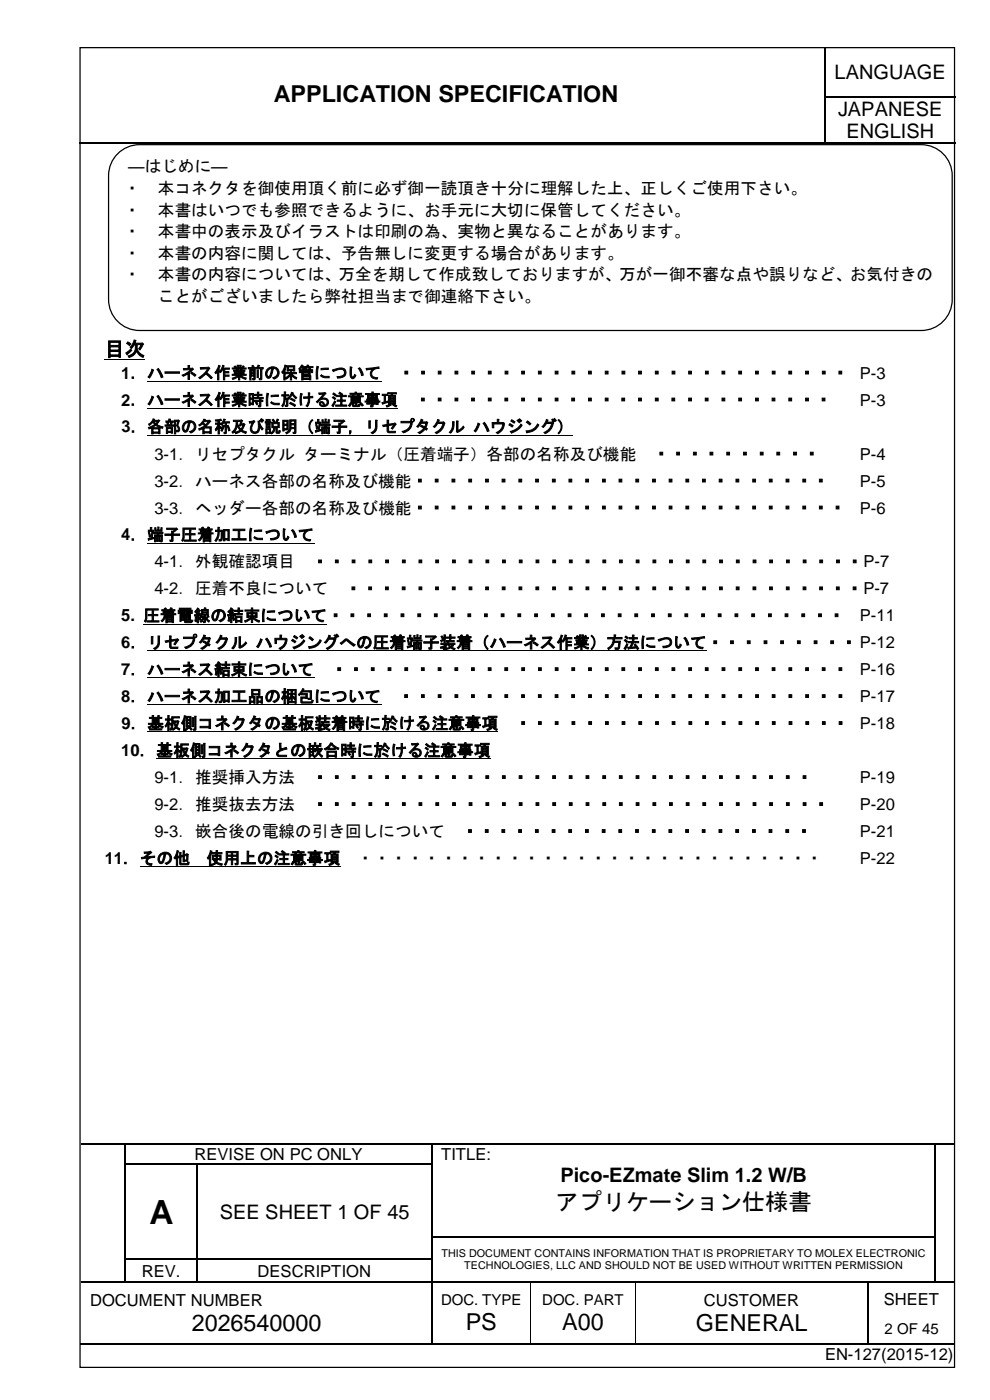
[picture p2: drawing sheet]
<svg xmlns="http://www.w3.org/2000/svg" width="210mm" height="297mm" viewBox="0 0 210 297" stroke-linecap="round" stroke-linejoin="round" font-family="sans-serif">
<defs><g id="words">
<text font-size="7.1" x="31.7" y="259.6">A</text>
<g font-size="5">
<text x="58.1" y="21.6">APPLICATION SPECIFICATION</text>
<text x="117.8" y="256.7">アプリケーション仕様書</text>
<text x="40.6" y="282.4">2026540000</text>
<text x="98.7" y="282.2">PS</text>
<text x="119.2" y="282.2">A00</text>
<text x="147.6" y="282.4">GENERAL</text>
</g>
<g font-size="4.2">
<text x="176.9" y="16.7">LANGUAGE</text>
<text x="177.7" y="24.5">JAPANESE</text>
<text x="179.4" y="29.4">ENGLISH</text>
<text x="22.2" y="75.5">目次</text>
<text x="118.8" y="250.7">Pico-EZmate Slim 1.2 W/B</text>
<text x="46.6" y="258.6">SEE SHEET 1 OF 45</text>
</g>
<g font-size="3.5">
<text x="27.1" y="36.6">―はじめに―</text>
<text x="27.1" y="41.2">・</text>
<text x="33.5" y="41.2">本コネクタを御使用頂く前に必ず御一読頂き十分に理解した上、正しくご使用下さい。</text>
<text x="27.1" y="45.7">・</text>
<text x="33.5" y="45.7">本書はいつでも参照できるように、お手元に大切に保管してください。</text>
<text x="27.1" y="50.3">・</text>
<text x="33.5" y="50.3">本書中の表示及びイラストは印刷の為、実物と異なることがあります。</text>
<text x="27.1" y="54.9">・</text>
<text x="27.1" y="59.4">・</text>
<text x="33.5" y="54.9">本書の内容に関しては、予告無しに変更する場合があります。</text>
<text x="33.5" y="59.4">本書の内容については、万全を期して作成致しておりますが、万が一御不審な点や誤りなど、お気付きの</text>
<text x="33.5" y="64">ことがございましたら弊社担当まで御連絡下さい。</text>
<text x="25.7" y="80.3">1．ハーネス作業前の保管について</text>
<text x="84.4" y="80.3">・・・・・・・・・・・・・・・・・・・・・・・・・・・ P-3</text>
<text x="25.7" y="86">2．ハーネス作業時に於ける注意事項</text>
<text x="87.9" y="86">・・・・・・・・・・・・・・・・・・・・・・・・・</text>
<text x="182.3" y="86">P-3</text>
<text x="25.7" y="91.7">3．各部の名称及び説明（端子，リセプタクル ハウジング）</text>
<text x="32.7" y="97.5">3-1．リセプタクル ターミナル（圧着端子）各部の名称及び機能</text>
<text x="138.5" y="97.5">・・・・・・・・・・</text>
<text x="182.3" y="97.5">P-4</text>
<text x="32.7" y="103.2">3-2．ハーネス各部の名称及び機能・・・・・・・・・・・・・・・・・・・・・・・・・</text>
<text x="182.3" y="103.2">P-5</text>
<text x="32.7" y="108.9">3-3．ヘッダー各部の名称及び機能・・・・・・・・・・・・・・・・・・・・・・・・・・</text>
<text x="182.3" y="108.9">P-6</text>
<text x="25.7" y="114.7">4．端子圧着加工について</text>
<text x="32.7" y="120.4">4-1．外観確認項目</text>
<text x="66.1" y="120.4">・・・・・・・・・・・・・・・・・・・・・・・・・・・・・・・・・P-7</text>
<text x="25.7" y="131.8">5. 圧着電線の結束について・・・・・・・・・・・・・・・・・・・・・・・・・・・・・・・</text>
<text x="32.7" y="126.1">4-2．圧着不良について</text>
<text x="73.2" y="126.1">・・・・・・・・・・・・・・・・・・・・・・・・・・・・・・・P-7</text>
<text x="182.3" y="131.8">P-11</text>
<text x="25.7" y="137.5">6．リセプタクル ハウジングへの圧着端子装着（ハーネス作業）方法について・・・・・・・・・P-12</text>
<text x="25.7" y="143.2">7．ハーネス結束について</text>
<text x="70.2" y="143.2">・・・・・・・・・・・・・・・・・・・・・・・・・・・・・・・ P-16</text>
<text x="25.7" y="148.9">8．ハーネス加工品の梱包について</text>
<text x="84.3" y="148.9">・・・・・・・・・・・・・・・・・・・・・・・・・・・ P-17</text>
<text x="25.7" y="154.7">9．基板側コネクタの基板装着時に於ける注意事項</text>
<text x="109.2" y="154.7">・・・・・・・・・・・・・・・・・・・・ P-18</text>
<text x="25.7" y="160.4">10．基板側コネクタとの嵌合時に於ける注意事項</text>
<text x="32.7" y="166.1">9-1．推奨挿入方法</text>
<text x="66.1" y="166.1">・・・・・・・・・・・・・・・・・・・・・・・・・・・・・・</text>
<text x="182.3" y="166.1">P-19</text>
<text x="32.7" y="171.9">9-2．推奨抜去方法</text>
<text x="66.1" y="171.9">・・・・・・・・・・・・・・・・・・・・・・・・・・・・・・・</text>
<text x="182.3" y="171.9">P-20</text>
<text x="32.7" y="177.6">9-3．嵌合後の電線の引き回しについて</text>
<text x="97.9" y="177.6">・・・・・・・・・・・・・・・・・・・・・</text>
<text x="182.3" y="177.6">P-21</text>
<text x="22.2" y="183.3">11．その他</text>
<text x="43.8" y="183.3">使用上の注意事項</text>
<text x="75.7" y="183.3">・・・・・・・・・・・・・・・・・・・・・・・・・・・・</text>
<text x="182.3" y="183.3">P-22</text>
<text x="41.2" y="246.1">REVISE ON PC ONLY</text>
<text x="93.5" y="246.1">TITLE:</text>
<text x="30.1" y="270.8">REV.</text>
<text x="54.6" y="270.8">DESCRIPTION</text>
<text x="19.1" y="277">DOCUMENT NUMBER</text>
<text x="149.2" y="277">CUSTOMER</text>
<text x="187.4" y="276.8">SHEET</text>
<text x="174.9" y="288.6">EN-127(2015-12)</text>
</g>
<g font-size="3.2">
<text x="93.5" y="276.9">DOC. TYPE</text>
<text x="115" y="276.9">DOC. PART</text>
<text x="187.5" y="283">2 OF 45</text>
</g>
<g font-size="2.3">
<text x="93.6" y="266.6">THIS DOCUMENT CONTAINS INFORMATION THAT IS PROPRIETARY TO MOLEX ELECTRONIC</text>
<text x="98.4" y="269.3">TECHNOLOGIES, LLC AND SHOULD NOT BE USED WITHOUT WRITTEN PERMISSION</text>
</g>
</g></defs>
<g fill="none" stroke="#000" stroke-width=".25">
<path d="M175 10.2v10.2M16.8 30.4h158M175 20.6v9.7M175.1 20.5h27.4M175.1 30.4h27.4M17.2 242.6h9.3M26.6 242.8v4M26.6 247.1v4.8M26.6 252.2v4.9M26.6 257.3v4.9M26.7 242.6h64.8M26.7 247h15"/>
<path d="M41.8 247.1v4.8M41.8 252.2v4.9M41.8 257.3v4.9M42 247h49.5M91.6 242.8v4M91.6 247.1v4.8M91.6 252.2v4.9M91.6 257.3v4.9M91.8 242.6h106.3M198.2 242.8v4M198.2 247.1v4.8M198.2 252.2v4.9"/>
<path d="M198.2 257.3v4.9M198.4 242.6h4M17.2 272h9.3M26.6 262.5v4.6M26.6 267.3v4.6M26.7 267.2h15M26.7 272h15M41.8 262.5v4.6M41.8 267.3v4.6M42 267.2h49.5M42 272h49.5M91.6 262.5v4.6"/>
<path d="M91.6 267.3v4.6M91.6 272.2v12.9M91.8 262.3h106.3M91.8 272h20.6M112.6 272h22M134.9 272h49M184 272.2v12.9M184.1 272h14M198.2 262.5v4.6M198.2 267.3v4.6M198.4 272h4M16.9 285.2h74.6"/>
<path d="M91.8 285.2h20.6M112.6 285.2h22M134.9 285.2h49M184.1 285.2h18.3"/>
</g>
<g fill="#000">
<path d="M174.8 20.4h.3v.2h-.3z" fill-rule="evenodd"/>
<path d="M174.8 30.3h.3v.3h-.3z" fill-rule="evenodd"/>
<path d="M26.5 242.5h.2v.3h-.2z" fill-rule="evenodd"/>
<path d="M26.5 246.8h.2v.3h-.2z" fill-rule="evenodd"/>
<path d="M26.5 251.9h.2v.3h-.2z" fill-rule="evenodd"/>
<path d="M26.5 257.1h.2v.2h-.2z" fill-rule="evenodd"/>
<path d="M41.7 246.8h.3v.3h-.3z" fill-rule="evenodd"/>
<path d="M41.7 251.9h.3v.3h-.3z" fill-rule="evenodd"/>
<path d="M41.7 257.1h.3v.2h-.3z" fill-rule="evenodd"/>
<path d="M91.5 242.5h.3v.3h-.3z" fill-rule="evenodd"/>
<path d="M91.5 246.8h.3v.3h-.3z" fill-rule="evenodd"/>
<path d="M91.5 251.9h.3v.3h-.3z" fill-rule="evenodd"/>
<path d="M91.5 257.1h.3v.2h-.3z" fill-rule="evenodd"/>
<path d="M198.1 242.5h.3v.3h-.3z" fill-rule="evenodd"/>
<path d="M198.1 246.8h.3v.3h-.3z" fill-rule="evenodd"/>
<path d="M198.1 251.9h.3v.3h-.3z" fill-rule="evenodd"/>
<path d="M198.1 257.1h.3v.2h-.3z" fill-rule="evenodd"/>
<path d="M26.5 262.2h.2v.3h-.2z" fill-rule="evenodd"/>
<path d="M26.5 267.1h.2v.2h-.2z" fill-rule="evenodd"/>
<path d="M26.5 271.9h.2v.3h-.2z" fill-rule="evenodd"/>
<path d="M41.7 262.2h.3v.3h-.3z" fill-rule="evenodd"/>
<path d="M41.7 267.1h.3v.2h-.3z" fill-rule="evenodd"/>
<path d="M41.7 271.9h.3v.3h-.3z" fill-rule="evenodd"/>
<path d="M91.5 262.2h.3v.3h-.3z" fill-rule="evenodd"/>
<path d="M91.5 267.1h.3v.2h-.3z" fill-rule="evenodd"/>
<path d="M91.5 271.9h.3v.3h-.3z" fill-rule="evenodd"/>
<path d="M112.4 271.9h.2v.3h-.2z" fill-rule="evenodd"/>
<path d="M134.6 271.9h.3v.3h-.3z" fill-rule="evenodd"/>
<path d="M183.9 271.9h.2v.3h-.2z" fill-rule="evenodd"/>
<path d="M198.1 262.2h.3v.3h-.3z" fill-rule="evenodd"/>
<path d="M198.1 267.1h.3v.2h-.3z" fill-rule="evenodd"/>
<path d="M198.1 271.9h.3v.3h-.3z" fill-rule="evenodd"/>
<path d="M91.5 285.1h.3v.3h-.3z" fill-rule="evenodd"/>
<path d="M112.4 285.1h.2v.3h-.2z" fill-rule="evenodd"/>
<path d="M134.6 285.1h.3v.3h-.3z" fill-rule="evenodd"/>
<path d="M183.9 285.1h.2v.3h-.2z" fill-rule="evenodd"/>
</g>
<path d="M112.5 272.2v12.9M134.7 272.2v12.9" fill="none" stroke="#000" stroke-width=".21"/>
<path d="M55.6 15.8h112.4v9.7h-112.4z" fill-rule="evenodd" fill="#fff"/>
<path d="M17 10.1h185.4v280h-185.4z" fill="none" stroke="#000" stroke-width=".26"/>
<path d="M22.2 76.2h8.5M31.2 80.9h49.7M31.2 86.6h53.2M31.3 92.3h90.3M31.2 115.2h35.4M30.4 132.4h39M31.2 138.1h118.7M31.2 143.8h35.4M31.2 149.5h49.6M31.3 155.3h74.3M33.2 161h70.8M29.6 183.9h42.6" fill="none" stroke="#000" stroke-width=".21"/>
<path d="M24.6 33a6.6 6.6 0 0 1 5-2.3h165.7a6.6 6.6 0 0 1 6.6 6.6v26.2a6.6 6.6 0 0 1-6.6 6.6h-165.7a6.6 6.6 0 0 1-6.6-6.6v-26.2a6.5 6.5 0 0 1 1.6-4.3z" fill-rule="evenodd" fill="#fff"/>
<path d="M24.6 33a6.6 6.6 0 0 1 5-2.3h165.7a6.6 6.6 0 0 1 6.6 6.6v26.2a6.6 6.6 0 0 1-6.6 6.6h-165.7a6.6 6.6 0 0 1-6.6-6.6v-26.2a6.5 6.5 0 0 1 1.6-4.3z" fill="none" stroke="#000" stroke-width=".26"/>
<use href="#words"/>
</svg>
